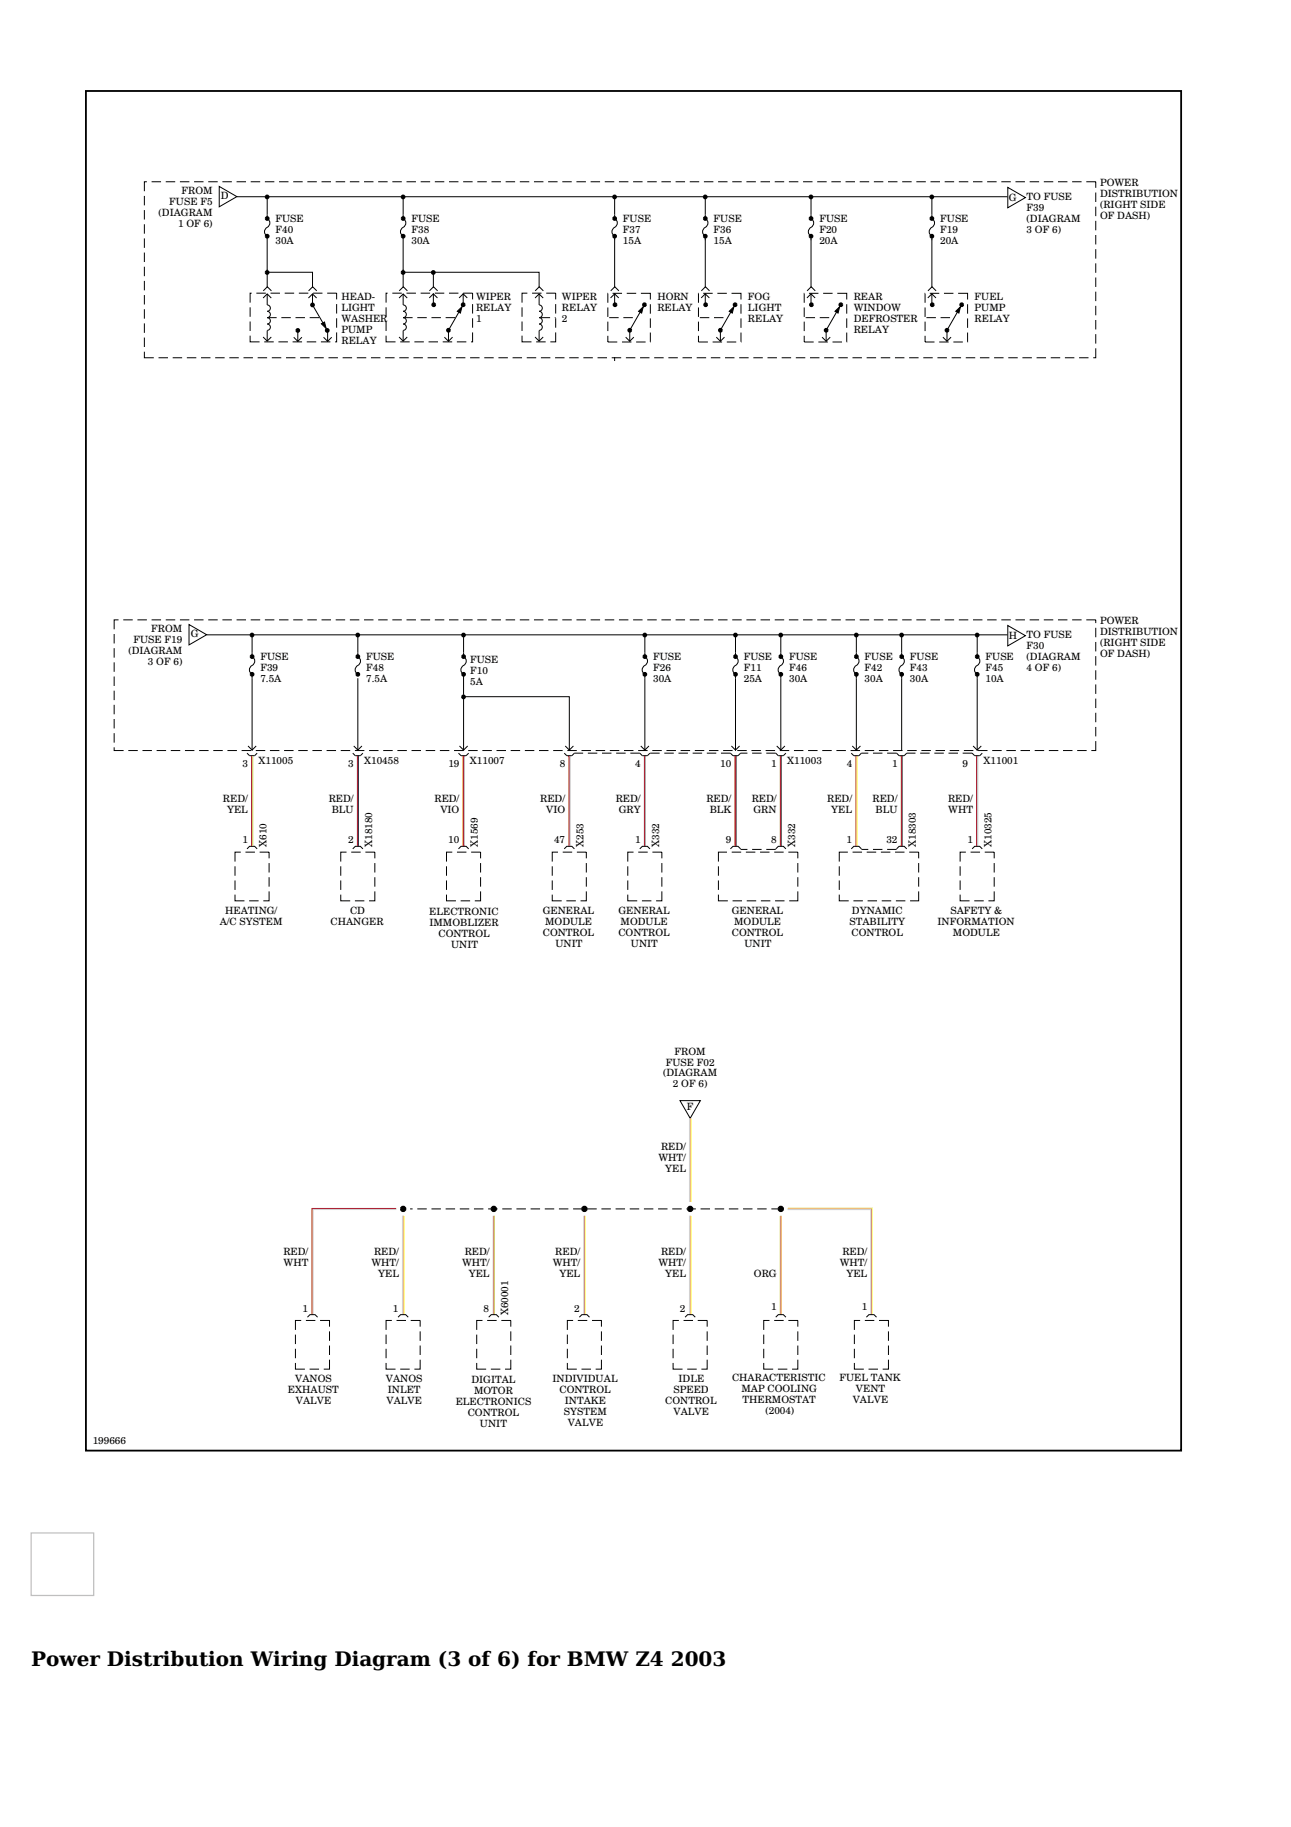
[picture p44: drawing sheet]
<svg xmlns="http://www.w3.org/2000/svg" width="210mm" height="297mm" viewBox="0 0 210 297" stroke-linecap="round" stroke-linejoin="round" font-family="sans-serif">
<defs><g id="words">
<g font-size="3.3">
<text x="5.1" y="270.8">Power Distribution Wiring Diagram (3 of 6) for BMW Z4</text>
<text x="109.1" y="270.8">2003</text>
</g>
<g font-size="1.6">
<text x="25.8" y="35.2">(DIAGRAM</text>
<text x="27.5" y="33.4">FUSE F5</text>
<text x="29.5" y="31.6">FROM</text>
<text x="35.9" y="32.4">D</text>
<text x="164" y="32.7">G</text>
<text x="166.9" y="32.4">TO FUSE</text>
<text x="166.9" y="34.2">F39</text>
<text x="178.9" y="30.3">POWER</text>
<text x="178.9" y="32">DISTRIBUTION</text>
<text x="178.9" y="33.8">(RIGHT SIDE</text>
<text x="178.9" y="35.6">OF DASH)</text>
<text x="29" y="36.9">1 OF 6)</text>
<text x="44.8" y="39.7">30A</text>
<text x="44.8" y="36.1">FUSE</text>
<text x="44.8" y="37.9">F40</text>
<text x="66.9" y="39.7">30A</text>
<text x="66.9" y="36.1">FUSE</text>
<text x="66.9" y="37.9">F38</text>
<text x="101.3" y="39.7">15A</text>
<text x="101.3" y="36.1">FUSE</text>
<text x="101.3" y="37.9">F37</text>
<text x="116" y="39.7">15A</text>
<text x="116" y="36.1">FUSE</text>
<text x="116" y="37.9">F36</text>
<text x="133.2" y="39.7">20A</text>
<text x="133.2" y="37.9">F20</text>
<text x="133.2" y="36.1">FUSE</text>
<text x="152.9" y="39.7">20A</text>
<text x="152.9" y="37.9">F19</text>
<text x="152.9" y="36.1">FUSE</text>
<text x="166.9" y="36">(DIAGRAM</text>
<text x="166.9" y="37.8">3 OF 6)</text>
<text x="55.5" y="52.3">WASHER</text>
<text x="55.5" y="48.7">HEAD-</text>
<text x="55.5" y="50.5">LIGHT</text>
<text x="77.4" y="48.8">WIPER</text>
<text x="77.4" y="50.6">RELAY</text>
<text x="77.4" y="52.3">1</text>
<text x="91.4" y="50.6">RELAY</text>
<text x="91.4" y="48.8">WIPER</text>
<text x="91.4" y="52.3">2</text>
<text x="106.9" y="50.6">RELAY</text>
<text x="106.9" y="48.8">HORN</text>
<text x="121.6" y="52.3">RELAY</text>
<text x="121.6" y="50.6">LIGHT</text>
<text x="121.6" y="48.8">FOG</text>
<text x="138.8" y="52.3">DEFROSTER</text>
<text x="138.8" y="48.8">REAR</text>
<text x="138.8" y="50.6">WINDOW</text>
<text x="158.5" y="50.6">PUMP</text>
<text x="158.5" y="48.8">FUEL</text>
<text x="158.5" y="52.3">RELAY</text>
<text x="55.5" y="55.9">RELAY</text>
<text x="55.5" y="54.1">PUMP</text>
<text x="138.8" y="54.1">RELAY</text>
<text x="178.9" y="101.5">POWER</text>
<text x="20.9" y="106.4">(DIAGRAM</text>
<text x="21.7" y="104.6">FUSE F19</text>
<text x="24.6" y="102.8">FROM</text>
<text x="31" y="103.6">G</text>
<text x="42.3" y="107.3">FUSE</text>
<text x="59.5" y="107.3">FUSE</text>
<text x="76.4" y="107.8">FUSE</text>
<text x="106.2" y="107.3">FUSE</text>
<text x="120.9" y="107.3">FUSE</text>
<text x="128.3" y="107.3">FUSE</text>
<text x="140.6" y="107.3">FUSE</text>
<text x="148" y="107.3">FUSE</text>
<text x="160.2" y="107.3">FUSE</text>
<text x="164" y="103.9">H</text>
<text x="166.9" y="107.3">(DIAGRAM</text>
<text x="166.9" y="103.7">TO FUSE</text>
<text x="166.9" y="105.5">F30</text>
<text x="178.9" y="103.3">DISTRIBUTION</text>
<text x="178.9" y="106.9">OF DASH)</text>
<text x="178.9" y="105.1">(RIGHT SIDE</text>
<text x="24.1" y="108.2">3 OF 6)</text>
<text x="42.3" y="110.9">7.5A</text>
<text x="42.3" y="109.1">F39</text>
<text x="59.5" y="110.9">7.5A</text>
<text x="59.5" y="109.1">F48</text>
<text x="76.4" y="111.4">5A</text>
<text x="76.4" y="109.6">F10</text>
<text x="106.2" y="110.9">30A</text>
<text x="106.2" y="109.1">F26</text>
<text x="120.9" y="110.9">25A</text>
<text x="120.9" y="109.1">F11</text>
<text x="128.3" y="110.9">30A</text>
<text x="128.3" y="109.1">F46</text>
<text x="140.6" y="110.9">30A</text>
<text x="140.6" y="109.1">F42</text>
<text x="148" y="110.9">30A</text>
<text x="148" y="109.1">F43</text>
<text x="160.2" y="110.9">10A</text>
<text x="160.2" y="109.1">F45</text>
<text x="166.9" y="109">4 OF 6)</text>
<text x="39.4" y="124.8">3</text>
<text x="42" y="124.3">X11005</text>
<text x="56.6" y="124.8">3</text>
<text x="59.2" y="124.3">X10458</text>
<text x="72.9" y="124.8">19</text>
<text x="76.4" y="124.3">X11007</text>
<text x="91" y="124.8">8</text>
<text x="103.3" y="124.8">4</text>
<text x="117.1" y="124.8">10</text>
<text x="125.4" y="124.8">1</text>
<text x="128" y="124.3">X11003</text>
<text x="137.7" y="124.8">4</text>
<text x="145" y="124.8">1</text>
<text x="156.5" y="124.6">9</text>
<text x="159.9" y="124.3">X11001</text>
<text x="36.3" y="130.4">RED/</text>
<text x="53.4" y="130.4">RED/</text>
<text x="70.6" y="130.4">RED/</text>
<text x="87.8" y="130.4">RED/</text>
<text x="100.1" y="130.4">RED/</text>
<text x="114.9" y="130.4">RED/</text>
<text x="122.2" y="130.4">RED/</text>
<text x="134.5" y="130.4">RED/</text>
<text x="141.9" y="130.4">RED/</text>
<text x="154.1" y="130.4">RED/</text>
<text x="36.9" y="132.2">YEL</text>
<text x="39.4" y="137">1</text>
<text x="43.3" y="137.7" transform="rotate(-90 43.3 137.7)">X610</text>
<text x="53.9" y="132.2">BLU</text>
<text x="56.6" y="137">2</text>
<text x="60.5" y="137.7" transform="rotate(-90 60.5 137.7)">X18180</text>
<text x="71.6" y="132.2">VIO</text>
<text x="72.9" y="137">10</text>
<text x="77.7" y="137.7" transform="rotate(-90 77.7 137.7)">X1569</text>
<text x="88.8" y="132.2">VIO</text>
<text x="90.1" y="137">47</text>
<text x="94.9" y="137.7" transform="rotate(-90 94.9 137.7)">X253</text>
<text x="100.6" y="132.2">GRY</text>
<text x="103.3" y="137">1</text>
<text x="107.2" y="137.7" transform="rotate(-90 107.2 137.7)">X332</text>
<text x="115.4" y="132.2">BLK</text>
<text x="118" y="137">9</text>
<text x="122.5" y="132.2">GRN</text>
<text x="125.4" y="137">8</text>
<text x="129.3" y="137.7" transform="rotate(-90 129.3 137.7)">X332</text>
<text x="135.2" y="132.2">YEL</text>
<text x="137.7" y="137">1</text>
<text x="142.3" y="132.2">BLU</text>
<text x="144.1" y="137">32</text>
<text x="148.9" y="137.7" transform="rotate(-90 148.9 137.7)">X18303</text>
<text x="154.2" y="132.2">WHT</text>
<text x="157.3" y="137">1</text>
<text x="161.2" y="137.7" transform="rotate(-90 161.2 137.7)">X10325</text>
<text x="36.6" y="148.7">HEATING/</text>
<text x="56.9" y="148.7">CD</text>
<text x="69.8" y="148.8">ELECTRONIC</text>
<text x="88.3" y="148.7">GENERAL</text>
<text x="100.5" y="148.7">GENERAL</text>
<text x="119" y="148.7">GENERAL</text>
<text x="138.5" y="148.5">DYNAMIC</text>
<text x="154.5" y="148.7">SAFETY &amp;</text>
<text x="35.7" y="150.5">A/C SYSTEM</text>
<text x="53.7" y="150.5">CHANGER</text>
<text x="69.8" y="150.6">IMMOBLIZER</text>
<text x="71.3" y="152.4">CONTROL</text>
<text x="73.3" y="154.2">UNIT</text>
<text x="88.3" y="152.3">CONTROL</text>
<text x="88.6" y="150.5">MODULE</text>
<text x="90.3" y="154">UNIT</text>
<text x="100.5" y="152.3">CONTROL</text>
<text x="100.9" y="150.5">MODULE</text>
<text x="102.6" y="154">UNIT</text>
<text x="119" y="152.3">CONTROL</text>
<text x="119.4" y="150.5">MODULE</text>
<text x="121" y="154">UNIT</text>
<text x="138.1" y="150.3">STABILITY</text>
<text x="138.5" y="152.1">CONTROL</text>
<text x="152.4" y="150.5">INFORMATION</text>
<text x="154.9" y="152.3">MODULE</text>
<text x="108.2" y="173.4">FUSE F02</text>
<text x="109.7" y="171.6">FROM</text>
<text x="107.8" y="175">(DIAGRAM</text>
<text x="109.4" y="176.8">2 OF 6)</text>
<text x="111.6" y="180.5">F</text>
<text x="107.1" y="188.7">WHT/</text>
<text x="107.5" y="186.9">RED/</text>
<text x="108.1" y="190.5">YEL</text>
<text x="46.1" y="204.1">RED/</text>
<text x="46.1" y="205.9">WHT</text>
<text x="60.4" y="205.9">WHT/</text>
<text x="60.8" y="204.1">RED/</text>
<text x="61.5" y="207.7">YEL</text>
<text x="75.1" y="205.9">WHT/</text>
<text x="75.6" y="204.1">RED/</text>
<text x="76.2" y="207.7">YEL</text>
<text x="89.9" y="205.9">WHT/</text>
<text x="90.3" y="204.1">RED/</text>
<text x="91" y="207.7">YEL</text>
<text x="107.1" y="205.9">WHT/</text>
<text x="107.5" y="204.1">RED/</text>
<text x="108.1" y="207.7">YEL</text>
<text x="122.6" y="207.7">ORG</text>
<text x="136.5" y="205.9">WHT/</text>
<text x="137" y="204.1">RED/</text>
<text x="137.6" y="207.7">YEL</text>
<text x="49.2" y="213.3">1</text>
<text x="63.9" y="213.3">1</text>
<text x="78.6" y="213.3">8</text>
<text x="82.6" y="213.9" transform="rotate(-90 82.6 213.9)">X60001</text>
<text x="93.4" y="213.3">2</text>
<text x="110.6" y="213.3">2</text>
<text x="125.4" y="213">1</text>
<text x="140.1" y="213">1</text>
<text x="46.8" y="226.5">EXHAUST</text>
<text x="48" y="224.7">VANOS</text>
<text x="62.7" y="224.7">VANOS</text>
<text x="63.1" y="226.5">INLET</text>
<text x="76.6" y="224.9">DIGITAL</text>
<text x="77.1" y="226.7">MOTOR</text>
<text x="89.8" y="224.7">INDIVIDUAL</text>
<text x="91" y="226.5">CONTROL</text>
<text x="109.5" y="226.5">SPEED</text>
<text x="110.3" y="224.7">IDLE</text>
<text x="119" y="224.5">CHARACTERISTIC</text>
<text x="120.6" y="226.3">MAP COOLING</text>
<text x="136.5" y="224.5">FUEL TANK</text>
<text x="139.2" y="226.3">VENT</text>
<text x="48.1" y="228.3">VALVE</text>
<text x="62.8" y="228.3">VALVE</text>
<text x="74.1" y="228.5">ELECTRONICS</text>
<text x="76.1" y="230.3">CONTROL</text>
<text x="78" y="232">UNIT</text>
<text x="91.7" y="230.1">SYSTEM</text>
<text x="91.8" y="228.3">INTAKE</text>
<text x="92.3" y="231.8">VALVE</text>
<text x="108.2" y="228.3">CONTROL</text>
<text x="109.5" y="230.1">VALVE</text>
<text x="120.7" y="228.1">THERMOSTAT</text>
<text x="124.5" y="229.9">(2004)</text>
<text x="138.6" y="228.1">VALVE</text>
<text x="15.1" y="234.7">199666</text>
</g>
</g></defs>
<path d="M14 14.8h178v221h-178z" fill="none" stroke="#000" stroke-width=".29"/>
<g fill="none" stroke="#000" stroke-width=".16">
<path d="M23.5 31.9v1.5M23.5 34.2v1.5M23.5 36.5v1.5M23.5 38.8v1.5M23.9 29.6h-.4v1.5M24.6 29.6h1.6M27 29.6h1.5M29.3 29.6h1.5M31.6 29.6h1.5M33.9 29.6h1.5M35.6 30.3l2.9 1.7-2.9 1.6zM36.2 29.6h1.5"/>
<path d="M38.5 29.6h1.5M38.5 32h125.3M40.8 29.6h1.5M43.1 29.6h1.5M43.4 32v3.5a.89 .89 0 0 1 .5 .9 .89 .89 0 0 1-.7 .7 .81 .81 0 0 0 .2 1.3v8.3M45.4 29.6h1.5M47.7 29.6h1.5M50 29.6h1.5M52.3 29.6h1.5M54.6 29.6h1.5M56.9 29.6h1.5M59.2 29.6h1.5"/>
<path d="M61.5 29.6h1.5M63.8 29.6h1.5M65.5 32v3.5a.89 .89 0 0 1 .5 .9 .89 .89 0 0 1-.7 .7 .81 .81 0 0 0 .2 1.3v8.3M66.1 29.6h1.5M68.4 29.6h1.5M70.7 29.6h1.5M73 29.6h1.5M75.3 29.6h1.5M77.6 29.6h1.5M79.9 29.6h1.5M82.2 29.6h1.5M84.5 29.6h1.6"/>
<path d="M86.8 29.6h1.6M89.1 29.6h1.6M91.4 29.6h1.6M93.7 29.6h1.6M96 29.6h1.6M98.3 29.6h1.6M99.9 32v3.5a.89 .89 0 0 1 .5 .9 .89 .89 0 0 1-.7 .7 .81 .81 0 0 0 .2 1.3v8.3M100.6 29.6h1.6M102.9 29.6h1.6M105.2 29.6h1.6M107.5 29.6h1.6M109.8 29.6h1.6"/>
<path d="M112.1 29.6h1.6M114.5 29.6h1.5M114.7 32v3.5a.89 .89 0 0 1 .4 .9 .89 .89 0 0 1-.7 .7 .81 .81 0 0 0 .3 1.3v8.3M116.8 29.6h1.5M119.1 29.6h1.5M121.4 29.6h1.5M123.7 29.6h1.5M126 29.6h1.5M128.3 29.6h1.5M130.6 29.6h1.5M131.9 32v3.5a.89 .89 0 0 1 .4 .9 .89 .89 0 0 1-.7 .7 .81 .81 0 0 0 .3 1.3v8.3M132.9 29.6h1.5"/>
<path d="M135.2 29.6h1.5M137.5 29.6h1.5M139.8 29.6h1.5M142.1 29.6h1.5M144.4 29.6h1.5M146.7 29.6h1.5M149 29.6h1.5M151.3 29.6h1.5M151.5 32v3.5a.89 .89 0 0 1 .4 .9 .89 .89 0 0 1-.6 .7 .81 .81 0 0 0 .2 1.3v.6M151.5 38.9v7.8M153.6 29.6h1.5M155.9 29.6h1.5"/>
<path d="M158.2 29.6h1.5M160.5 29.6h1.5M162.8 29.6h1.5M163.9 30.5l2.8 1.6-2.8 1.7zM165.1 29.6h1.5M167.4 29.6h1.5M169.7 29.6h1.5M172 29.6h1.6M174.3 29.6h1.6M176.6 29.6h1.6v.9M178.2 31.3v1.5M178.2 33.6v1.5"/>
<path d="M178.2 35.9v1.5M178.2 38.2v1.5M23.5 57.2v1h1.5M23.5 41.1v1.5M23.5 43.4v1.5M23.5 45.7v1.5M23.5 48v1.5M23.5 50.3v1.5M23.5 52.6v1.5M23.5 54.9v1.5M25.8 58.2h1.5M28.1 58.2h1.5"/>
<path d="M30.4 58.2h1.5M32.7 58.2h1.5M35 58.2h1.5M37.3 58.2h1.5M39.6 58.2h1.5M40.7 54.6v1h1.5M40.7 50v1.5M40.7 52.3v1.5M40.9 47.7h-.2v1.5M41.7 47.7h1.5M41.9 58.2h1.5M42.8 54.8l.6 .7 .7-.7"/>
<path d="M42.8 48.5l.6-.7 .7 .7M42.8 47.3l.7-.7 .6 .7M43 55.6h1.5M43.4 51.6a.52 .52 0 0 1 .6 .6 .52 .52 0 0 1-.6 .5 .52 .52 0 0 1 .6 .5 .52 .52 0 0 1-.6 .5M43.4 51.6h1.6M43.4 47.8v1.8a.52 .52 0 0 1 .6 .5 .52 .52 0 0 1-.6 .5 .52 .52 0 0 1 .6 .5 .52 .52 0 0 1-.6 .5M43.4 44.3h7.4v2.4M43.4 53.7v1.8M44 47.7h1.5M44.2 58.2h1.5M45.3 55.6h1.5M45.7 51.6h1.6"/>
<path d="M46.3 47.7h1.5M46.5 58.2h1.5M47.6 55.6h1.5M47.8 54.8l.6 .7 .7-.7M48 51.6h1.6M48.4 53.7v1.9M48.6 47.7h1.5M48.8 58.2h1.5M49.9 55.6h1.5M50.1 48.5l.7-.7 .7 .7M50.2 47.3l.6-.7 .7 .7M50.4 51.6h1.5"/>
<path d="M50.8 47.8v1.8l1.7 2.9M50.9 47.7h1.5M51.1 58.2h1.5M52.2 55.6h1.5M52.3 52.6l.5-.2 .2 1zM52.6 54.8l.7 .7 .6-.7M53.2 47.7h1.5v1M53.3 53.7v1.9M53.4 58.2h1.5M54.7 54v1.6h-.2M54.7 49.4v1.6M54.7 51.7v1.6"/>
<path d="M55.7 58.2h1.5M58 58.2h1.5M60.3 58.2h1.6M62.6 58.2h1.6M62.8 54.6v1h1.5M62.8 50v1.5M62.8 52.3v1.5M63 47.7h-.2v1.5M63.8 47.7h1.5M64.9 48.5l.6-.7 .7 .7M64.9 54.8l.6 .7 .7-.7M64.9 47.3l.7-.7 .6 .7"/>
<path d="M64.9 58.2h1.6M65.1 55.6h1.5M65.5 51.6a.52 .52 0 0 1 .6 .6 .52 .52 0 0 1-.6 .5 .52 .52 0 0 1 .6 .5 .52 .52 0 0 1-.6 .5M65.5 51.6h1.6M65.5 47.8v1.8a.52 .52 0 0 1 .6 .5 .52 .52 0 0 1-.6 .5 .52 .52 0 0 1 .6 .5 .52 .52 0 0 1-.6 .5M65.5 44.3h22.2v2.4M65.5 53.7v1.8M66.1 47.7h1.5M67.2 58.2h1.6M67.4 55.6h1.5M67.9 51.6h1.5M68.4 47.7h1.5"/>
<path d="M69.5 58.2h1.6M69.7 55.6h1.5M69.8 48.4l.7-.6 .6 .6M69.8 47.3l.7-.7 .6 .7M70.2 51.6h1.5M70.5 47.7v1.9M70.5 44.3v2.4M70.7 47.7h1.5M71.8 58.2h1.6M72 55.6h1.5M72.3 54.8l.6 .7 .7-.7M72.5 51.6h1.5"/>
<path d="M73 47.7h1.5M74.1 58.2h1.6M74.3 55.6h1.5M74.3 50.6l.8-.7-.2 1zM74.6 50.8l-1.7 2.9v1.8M74.6 48.4l.7-.6 .7 .6M75.3 47.7h1.5v1M75.3 47.7v1.9M76.4 58.2h1.6M76.8 54v1.6h-.2M76.8 49.4v1.6M76.8 51.7v1.6"/>
<path d="M78.7 58.2h1.6M81 58.2h1.6M83.3 58.2h1.6M84.9 54.6v1h1.5M84.9 50v1.5M84.9 52.3v1.5M85.6 58.2h1.6M85.7 47.7h-.8v1.5M86.5 47.7h1.5M87 54.8l.7 .7 .6-.7M87 48.5l.7-.7 .6 .7M87 47.3l.7-.7 .6 .7"/>
<path d="M87.2 55.6h1.5M87.7 47.8v1.8a.52 .52 0 0 1 .5 .5 .52 .52 0 0 1-.5 .5 .52 .52 0 0 1 .5 .5 .52 .52 0 0 1-.5 .5 .52 .52 0 0 1 .5 .6 .52 .52 0 0 1-.5 .5 .52 .52 0 0 1 .5 .5 .52 .52 0 0 1-.5 .5M87.7 53.7v1.8M87.9 51.6h1.5M87.9 58.2h1.6M88.8 47.7h1.5v1M90.2 51.6h.1M90.2 58.2h1.6M90.3 54v1.6h-.8M90.3 49.4v1.6M90.3 51.7v1.6M92.6 58.2h1.5"/>
<path d="M94.9 58.2h1.5M97.2 58.2h1.5M98.8 54.6v1h1.6M98.8 50v1.5M98.8 52.3v1.5M98.8 47.7v1.5M99.1 51.6h1.5M99.3 48.4l.6-.6 .7 .6M99.3 47.3l.7-.7 .6 .7M99.5 58.2h1.5M99.6 47.7h1.5M99.9 58.1v.6"/>
<path d="M99.9 47.7v1.9M101.1 55.6h1.6M101.4 51.6h1.5M101.7 54.8l.7 .7 .7-.7M101.8 58.2h1.5M101.9 47.7h1.5M103.4 55.6h1.6M103.8 50.6l.8-.7-.3 1zM104.1 58.2h1.5M104.1 50.8l-1.7 2.9v1.8M104.2 47.7h1.5v1M105.7 54.1v1.5"/>
<path d="M105.7 49.5v1.5M105.7 51.8v1.5M106.4 58.2h1.5M108.7 58.2h1.5M111 58.2h1.5M113.3 58.2h1.5M113.6 54.6v1h1.5M113.6 50v1.5M113.6 52.3v1.5M113.6 47.7v1.5M113.8 51.6h1.5M114 48.4l.7-.6 .6 .6"/>
<path d="M114 47.3l.7-.7 .7 .7M114.3 47.7h1.6M114.7 47.7v1.9M115.6 58.2h1.5M115.9 55.6h1.5M116.1 51.6h1.5M116.5 54.8l.6 .7 .7-.7M116.6 47.7h1.6M117.9 58.2h1.5M118.2 55.6h1.5M118.6 50.6l.7-.7-.2 1zM118.8 50.8l-1.7 2.9v1.8"/>
<path d="M118.9 47.7h1.6v1M120.2 58.2h1.5M120.5 54.1v1.5M120.5 49.5v1.5M120.5 51.8v1.5M122.5 58.2h1.5M124.8 58.2h1.5M127.1 58.2h1.5M129.4 58.2h1.5M130.8 54.6v1h1.5M130.8 50v1.5M130.8 52.3v1.5"/>
<path d="M130.8 47.7v1.5M131 51.6h1.5M131.2 48.4l.7-.6 .6 .6M131.2 47.3l.7-.7 .7 .7M131.5 47.7h1.6M131.7 58.2h1.5M131.9 47.7v1.9M133.1 55.6h1.5M133.3 51.6h1.5M133.7 54.8l.6 .7 .7-.7M133.8 47.7h1.6M134 58.2h1.5"/>
<path d="M135.4 55.6h1.5M135.8 50.6l.7-.7-.2 1zM136 50.8l-1.7 2.9v1.8M136.1 47.7h1.6v1M136.3 58.2h1.5M137.7 54.1v1.5M137.7 49.5v1.5M137.7 51.8v1.5M138.6 58.2h1.5M140.9 58.2h1.5M143.2 58.2h1.5M145.5 58.2h1.5"/>
<path d="M147.8 58.2h1.6M150.1 58.2h1.6M150.4 54.6v1h1.5M150.4 50v1.5M150.4 52.3v1.5M150.4 47.7v1.5M150.6 51.6h1.6M150.8 48.4l.7-.6 .7 .6M150.9 47.3l.6-.7 .7 .7M151.2 47.7h1.5M151.5 47.7v1.9M152.4 58.2h1.6"/>
<path d="M152.7 55.6h1.5M152.9 51.6h1.6M153.3 54.8l.7 .7 .6-.7M153.5 47.7h1.5M154.7 58.2h1.6M155 55.6h1.5M155.4 50.6l.8-.7-.3 1zM155.7 50.8l-1.7 2.9v1.8M155.8 47.7h1.5v1M157 58.2h1.6M157.3 54.1v1.5M157.3 49.5v1.5"/>
<path d="M157.3 51.8v1.5M159.3 58.2h1.6M161.6 58.2h1.6M163.9 58.2h1.6M166.2 58.2h1.6M168.5 58.2h1.6M170.8 58.2h1.6M173.1 58.2h1.6M175.4 58.2h1.6M178.2 56.6v1.6h-.5M178.2 40.5v1.5M178.2 42.8v1.6"/>
<path d="M178.2 45.1v1.6M178.2 47.4v1.6M178.2 49.7v1.6M178.2 52v1.6M178.2 54.3v1.6M18.6 103.1v1.5M18.6 105.4v1.5M18.6 107.7v1.5M18.6 110v1.5M18.6 112.3v1.5M18.6 114.6v1.5M18.6 116.9v1.5"/>
<path d="M18.6 119.2v1.5M19.3 100.8h-.7v1.5M20 100.8h1.6M22.3 100.8h1.6M24.6 100.8h1.6M27 100.8h1.5M29.3 100.8h1.5M30.7 101.5l2.9 1.7-2.9 1.7zM31.6 100.8h1.5M33.6 103.2h130.2M33.9 100.8h1.5M36.2 100.8h1.5"/>
<path d="M38.5 100.8h1.5M40.8 100.8h1.5M41 103.2v3.6a.89 .89 0 0 1 .4 .8 .89 .89 0 0 1-.6 .8 .81 .81 0 0 0 .2 1.2v12.4M43.1 100.8h1.5M45.4 100.8h1.5M47.7 100.8h1.5M50 100.8h1.5M52.3 100.8h1.5M54.6 100.8h1.5M56.9 100.8h1.5M58.2 103.2v3.6a.89 .89 0 0 1 .4 .8 .89 .89 0 0 1-.7 .8 .81 .81 0 0 0 .3 1.2M58.2 110.3v11.7"/>
<path d="M59.2 100.8h1.5M61.5 100.8h1.5M63.8 100.8h1.5M66.1 100.8h1.5M68.4 100.8h1.5M70.7 100.8h1.5M73 100.8h1.5M75.3 100.8h1.5M75.4 103.2v3.6a.89 .89 0 0 1 .4 .8 .89 .89 0 0 1-.7 .8 .81 .81 0 0 0 .3 1.2v12.4M75.4 113.3h17.2v8.6M77.6 100.8h1.5M79.9 100.8h1.5"/>
<path d="M82.2 100.8h1.5M84.5 100.8h1.6M86.8 100.8h1.6M89.1 100.8h1.6M91.4 100.8h1.6M93.7 100.8h1.6M96 100.8h1.6M98.3 100.8h1.6M100.6 100.8h1.6M102.9 100.8h1.6M104.8 103.2v3.6a.89 .89 0 0 1 .5 .8 .89 .89 0 0 1-.7 .8 .81 .81 0 0 0 .2 1.2v12.4M105.2 100.8h1.6"/>
<path d="M107.5 100.8h1.6M109.8 100.8h1.6M112.1 100.8h1.6M114.5 100.8h1.5M116.8 100.8h1.5M119.1 100.8h1.5M119.6 103.2v3.6a.89 .89 0 0 1 .4 .8 .89 .89 0 0 1-.6 .8 .81 .81 0 0 0 .2 1.2v12.4M121.4 100.8h1.5M123.7 100.8h1.5M126 100.8h1.5M127 103.2v3.6a.89 .89 0 0 1 .4 .8 .89 .89 0 0 1-.7 .8 .81 .81 0 0 0 .2 1.2l.1 12.4M128.3 100.8h1.5"/>
<path d="M130.6 100.8h1.5M132.9 100.8h1.5M135.2 100.8h1.5M137.5 100.8h1.5M139.2 103.2v3.6a.89 .89 0 0 1 .5 .8 .89 .89 0 0 1-.7 .8 .81 .81 0 0 0 .2 1.2v12.4M139.8 100.8h1.5M142.1 100.8h1.5M144.4 100.8h1.5M146.6 103.2v3.6a.89 .89 0 0 1 .4 .8 .89 .89 0 0 1-.6 .8 .81 .81 0 0 0 .2 1.2v12.4M146.7 100.8h1.5M149 100.8h1.5M151.3 100.8h1.5"/>
<path d="M153.6 100.8h1.5M155.9 100.8h1.5M158.2 100.8h1.5M158.9 103.2v3.6a.89 .89 0 0 1 .4 .8 .89 .89 0 0 1-.7 .8 .81 .81 0 0 0 .3 1.2v12.4M160.5 100.8h1.5M162.8 100.8h1.5M163.9 101.7l2.8 1.7-2.8 1.6zM165.1 100.8h1.5M167.4 100.8h1.5M169.7 100.8h1.5M172 100.8h1.6M174.3 100.8h1.6"/>
<path d="M176.6 100.8h1.6v.5M178.2 102.1v1.5M178.2 104.4v1.5M178.2 106.7v1.5M178.2 109v1.5M178.2 111.3v1.5M178.2 113.6v1.5M178.2 115.9v1.5M178.2 118.2v1.5M18.6 121.5v.5h1.5M20.9 122h1.5M23.2 122h1.5"/>
<path d="M25.5 122h1.5M27.8 122h1.5M30.1 122h1.5M32.4 122h1.5M34.7 122h1.5M37 122h1.5M39.1 138.5h-.9v1.6M39.3 122h1.5M39.9 138.5h1.5M40.2 138l.4-.4h.8l.4 .4M40.2 122.5l.4 .4h.8l.4-.4M40.3 121.3l.7 .6 .7-.6"/>
<path d="M41.6 122h1.5M42.2 138.5h1.6v1.1M43.9 122h1.5M46.2 122h1.5M48.5 122h1.5M50.8 122h1.5M53.1 122h1.5M55.4 122h1.5M56.3 138.5h-.9v1.6M57.1 138.5h1.5M57.4 138l.4-.4h.8l.4 .4M57.4 122.5l.4 .4h.8l.4-.4"/>
<path d="M57.5 121.3l.7 .6 .6-.6M57.7 122h1.5M59.4 138.5h1.5v1.1M60 122h1.5M62.3 122h1.5M64.6 122h1.5M66.9 122h1.6M69.2 122h1.6M71.5 122h1.6M73.5 138.5h-.9v1.6M73.8 122h1.6M74.3 138.5h1.5"/>
<path d="M74.5 138l.5-.4h.8l.4 .4M74.5 122.5l.5 .4h.8l.4-.4M74.7 121.3l.7 .6 .6-.6M76.1 122h1.6M76.6 138.5h1.5v1.1M78.4 122h1.6M80.7 122h1.6M83 122h1.6M85.3 122h1.6M87.6 122h1.6M89.9 122h1.6M90.7 138.5h-.9v1.6"/>
<path d="M91.5 138.5h1.5M91.7 138l.5-.4h.8l.4 .4M91.7 122.5l.5 .4h.8l.4-.4h1.4M91.9 121.3l.7 .6 .6-.6M92.2 122h1.6M93.8 138.5h1.5v1.1M94.5 122h1.6M95.6 122.5h1.5M96.9 122h1.5M97.9 122.5h1.5M99.2 122h1.5M100.2 122.5h1.5"/>
<path d="M101.5 122h1.5M102.5 122.5h1.5l.4 .4h.9l.4-.4M103 138.5h-.9v1.6M103.8 122h1.5M103.8 138.5h1.5M104 138l.4-.4h.9l.4 .4M104.2 121.3l.6 .6 .7-.6M105.7 122.5h1.5M106.1 122h1.5M106.1 138.5h1.5v1.1M108 122.5h1.5M108.4 122h1.5"/>
<path d="M110.3 122.5h1.6M110.7 122h1.5M112.6 122.5h1.6M113 122h1.5M114.9 122.5h1.6M115.3 122h1.5M117.2 122.5h1.6l.4 .4h.8l.4-.4h1.1M117.6 122h1.5M118.2 138.5h-1.4v1.6M118.8 138l.4-.4h.8l.4 .4M118.9 121.3l.7 .6 .6-.6M119 138.5h1.5"/>
<path d="M119.9 122h1.5M120.4 138.1h1.1M121.3 138.5h1.5M122.2 122h1.5M122.3 122.5h1.5M122.3 138.1h1.5M123.6 138.5h1.5M124.5 122h1.5M124.6 122.5h1.5l.4 .4h.9l.4-.4M124.6 138.1h1.5M125.9 138.5h1.5M126.1 138l.4-.4h.9l.4 .4"/>
<path d="M126.3 121.3l.7 .6 .6-.6M126.8 122h1.5M128.2 138.5h1.5v1.1M129.1 122h1.5M131.4 122h1.5M133.7 122h1.5M136 122h1.5M137.9 138.5h-1.4v1.6M138.3 122h1.5M138.4 138l.4-.4h.8l.5 .4M138.4 122.5l.4 .4h.8l.5-.4h1.1M138.6 121.3l.6 .6 .7-.6"/>
<path d="M138.6 138.5h1.6M140.1 138.1h1.1M140.6 122h1.5M140.9 138.5h1.6M141.9 122.5h1.6M141.9 138.1h1.6M142.9 122h1.5M143.2 138.5h1.6M144.2 122.5h1.6l.4 .4h.8l.4-.4h1.4M144.2 138.1h1.6M145.2 122h1.5M145.5 138.5h1.6"/>
<path d="M145.8 138l.4-.4h.8l.4 .4M147.5 122h1.5M147.8 138.5h1.6v1.1M149.6 122.5h1.5M149.8 122h1.5M151.9 122.5h1.6M152.1 122h1.5M154.2 122.5h1.6M154.4 122h1.6M156.5 122.5h1.6l.4 .4h.8l.4-.4M156.7 122h1.6M157 138.5h-.9v1.6"/>
<path d="M157.8 138.5h1.5M158.1 138l.4-.4h.8l.4 .4M158.2 121.3l.7 .6 .6-.6M159 122h1.6M160.1 138.5h1.5v1.1M161.3 122h1.6M163.6 122h1.6M165.9 122h1.6M168.2 122h1.6M170.5 122h1.6M172.8 122h1.6M175.1 122h1.6"/>
<path d="M178.2 120.5v1.5h-.8M38.2 145.5v1h1.5M38.2 140.8v1.6M38.2 143.1v1.6M40.5 146.5h1.5M43.8 144.9v1.6h-1M43.8 140.3v1.6M43.8 142.6v1.6M55.4 145.5v1h1.5M55.4 140.8v1.6M55.4 143.1v1.6M57.7 146.5h1.5"/>
<path d="M60.9 144.9v1.6h-.9M60.9 140.3v1.6M60.9 142.6v1.6M72.6 145.5v1h1.5M72.6 140.8v1.6M72.6 143.1v1.6M74.9 146.5h1.5M78.1 144.9v1.6h-.9M78.1 140.3v1.6M78.1 142.6v1.6M89.8 145.5v1h1.5M89.8 140.8v1.6"/>
<path d="M89.8 143.1v1.6M92.1 146.5h1.5M95.3 144.9v1.6h-.9M95.3 140.3v1.6M95.3 142.6v1.6M102.1 145.5v1h1.5M102.1 140.8v1.6M102.1 143.1v1.6M104.4 146.5h1.5M107.6 144.9v1.6h-.9M107.6 140.3v1.6M107.6 142.6v1.6"/>
<path d="M116.8 145.5v1h1.5M116.8 140.8v1.6M116.8 143.1v1.6M119.1 146.5h1.5M121.4 146.5h1.5M123.7 146.5h1.5M126 146.5h1.6M129.7 144.9v1.6h-1.4M129.7 140.3v1.6M129.7 142.6v1.6M136.5 145.5v1h1.5M136.5 140.8v1.6"/>
<path d="M136.5 143.1v1.6M138.8 146.5h1.5M141.1 146.5h1.5M143.4 146.5h1.5M145.7 146.5h1.5M149.4 144.9v1.6h-1.4M149.4 140.3v1.6M149.4 142.6v1.6M156.1 145.5v1h1.5M156.1 140.8v1.6M156.1 143.1v1.6M158.4 146.5h1.5"/>
<path d="M161.6 144.9v1.6h-.9M161.6 140.3v1.6M161.6 142.6v1.6M110.6 178.9h3.3l-1.7 2.9zM66.7 196.5h.4M67.9 196.5h1.5M70.2 196.5h1.5M72.5 196.5h1.5M74.8 196.5h1.5M77.1 196.5h1.5M79.4 196.5h1.5M81.7 196.5h1.5"/>
<path d="M84 196.5h1.5M86.3 196.5h1.5M88.6 196.5h1.5M90.9 196.5h1.5M93.2 196.5h1.5M95.5 196.5h1.5M97.8 196.5h1.5M100.1 196.5h1.5M102.4 196.5h1.5M104.7 196.5h1.5M107 196.5h1.5M109.3 196.5h1.5"/>
<path d="M111.6 196.5h1.5M113.9 196.5h1.5M116.2 196.5h1.5M118.5 196.5h1.5M120.8 196.5h1.5M123.1 196.5h1.5M125.4 196.5h1.6M48 217v1.5M48 219.3v1.5M49 214.7h-1v1.5M49.7 214.7h1.6M50 214.2l.4-.5h.8l.4 .5"/>
<path d="M52 214.7h1.6v1M53.6 216.5v1.5M53.6 218.8v1.5M62.8 217v1.5M62.8 219.3v1.5M63.7 214.7h-.9v1.5M64.5 214.7h1.5M64.7 214.2l.4-.5h.9l.4 .5M66.8 214.7h1.5v1M68.3 216.5v1.5M68.3 218.8v1.5M77.5 217v1.5"/>
<path d="M77.5 219.3v1.5M78.4 214.7h-.9v1.5M79.2 214.7h1.5M79.5 214.2l.4-.5h.8l.4 .5M81.5 214.7h1.5v1M83 216.5v1.5M83 218.8v1.5M92.2 217v1.5M92.2 219.3v1.5M93.2 214.7h-1v1.5M93.9 214.7h1.6M94.2 214.2l.4-.5h.8l.4 .5"/>
<path d="M96.3 214.7h1.5v1M97.8 216.5v1.5M97.8 218.8v1.5M109.4 217v1.5M109.4 219.3v1.5M110.4 214.7h-1v1.5M111.1 214.7h1.6M111.4 214.2l.4-.5h.8l.4 .5M113.4 214.7h1.6v1M115 216.5v1.5M115 218.8v1.5M124.2 217v1.5"/>
<path d="M124.2 219.3v1.5M125.1 214.7h-.9v1.5M125.9 214.7h1.5M126.1 214.2l.4-.5h.9l.4 .5M128.2 214.7h1.5v1M129.7 216.5v1.5M129.7 218.8v1.5M138.9 217v1.5M138.9 219.3v1.5M139.8 214.7h-.9v1.5M140.6 214.7h1.6M140.9 214.2l.4-.5h.8l.4 .5"/>
<path d="M142.9 214.7h1.6v1M144.5 216.5v1.5M144.5 218.8v1.5M48 221.6v1h1.6M50.3 222.6h1.6M53.6 221.1v1.5h-1M62.8 221.6v1h1.5M65.1 222.6h1.5M68.3 221.1v1.5h-.9M77.5 221.6v1h1.5M79.8 222.6h1.5M83 221.1v1.5h-.9"/>
<path d="M92.2 221.6v1h1.6M94.5 222.6h1.6M97.8 221.1v1.5h-.9M109.4 221.6v1h1.6M111.7 222.6h1.6M115 221.1v1.5h-1M124.2 221.6v1h1.5M126.5 222.6h1.5M129.7 221.1v1.5h-.9M138.9 221.6v1h1.5M141.2 222.6h1.5M144.5 221.1v1.5h-1"/>
</g>
<g fill="none" stroke="#000" stroke-width=".38">
<circle cx="43.4" cy="32" r=".19"/>
<circle cx="43.4" cy="38.4" r=".19"/>
<circle cx="43.4" cy="35.5" r=".19"/>
<circle cx="65.5" cy="32" r=".19"/>
<circle cx="65.5" cy="38.4" r=".19"/>
<circle cx="65.5" cy="35.5" r=".19"/>
<circle cx="99.9" cy="32" r=".19"/>
<circle cx="99.9" cy="38.4" r=".19"/>
<circle cx="99.9" cy="35.5" r=".19"/>
<circle cx="114.7" cy="32" r=".19"/>
<circle cx="114.7" cy="38.4" r=".19"/>
<circle cx="114.7" cy="35.5" r=".19"/>
<circle cx="131.9" cy="32" r=".19"/>
<circle cx="131.9" cy="38.4" r=".19"/>
<circle cx="131.9" cy="35.5" r=".19"/>
<circle cx="151.5" cy="32" r=".19"/>
<circle cx="151.5" cy="38.4" r=".19"/>
<circle cx="151.5" cy="35.5" r=".19"/>
<circle cx="43.4" cy="44.3" r=".19"/>
<circle cx="48.4" cy="53.7" r=".19"/>
<circle cx="50.8" cy="49.6" r=".19"/>
<circle cx="53.2" cy="53.7" r=".19"/>
<circle cx="65.5" cy="44.3" r=".19"/>
<circle cx="70.4" cy="44.3" r=".19"/>
<circle cx="70.5" cy="49.5" r=".19"/>
<circle cx="72.9" cy="53.7" r=".19"/>
<circle cx="75.3" cy="49.5" r=".19"/>
<circle cx="100" cy="49.5" r=".19"/>
<circle cx="102.4" cy="53.7" r=".19"/>
<circle cx="104.8" cy="49.5" r=".19"/>
<circle cx="114.7" cy="49.5" r=".19"/>
<circle cx="117.1" cy="53.7" r=".19"/>
<circle cx="119.5" cy="49.5" r=".19"/>
<circle cx="131.9" cy="49.5" r=".19"/>
<circle cx="134.3" cy="53.7" r=".19"/>
<circle cx="136.7" cy="49.5" r=".19"/>
<circle cx="151.6" cy="49.5" r=".19"/>
<circle cx="154" cy="53.7" r=".19"/>
<circle cx="156.4" cy="49.5" r=".19"/>
<circle cx="41" cy="103.2" r=".19"/>
<circle cx="41" cy="109.6" r=".19"/>
<circle cx="41" cy="106.8" r=".19"/>
<circle cx="58.2" cy="103.2" r=".19"/>
<circle cx="58.2" cy="109.6" r=".19"/>
<circle cx="58.2" cy="106.8" r=".19"/>
<circle cx="75.4" cy="103.2" r=".19"/>
<circle cx="75.4" cy="113.3" r=".19"/>
<circle cx="75.4" cy="109.6" r=".19"/>
<circle cx="75.4" cy="106.8" r=".19"/>
<circle cx="104.8" cy="103.2" r=".19"/>
<circle cx="104.8" cy="109.6" r=".19"/>
<circle cx="104.8" cy="106.8" r=".19"/>
<circle cx="119.6" cy="103.2" r=".19"/>
<circle cx="119.6" cy="109.6" r=".19"/>
<circle cx="119.6" cy="106.8" r=".19"/>
<circle cx="126.9" cy="103.2" r=".19"/>
<circle cx="126.9" cy="109.6" r=".19"/>
<circle cx="127" cy="106.8" r=".19"/>
<circle cx="139.2" cy="103.2" r=".19"/>
<circle cx="139.2" cy="109.6" r=".19"/>
<circle cx="139.2" cy="106.8" r=".19"/>
<circle cx="146.6" cy="103.2" r=".19"/>
<circle cx="146.6" cy="109.6" r=".19"/>
<circle cx="146.6" cy="106.8" r=".19"/>
<circle cx="158.9" cy="103.2" r=".19"/>
<circle cx="158.9" cy="109.6" r=".19"/>
<circle cx="158.9" cy="106.8" r=".19"/>
</g>
<path d="M65.5 197.7v16M80.3 197.7v16M95 197.7v16M112.2 181.8v13.6M112.2 197.7v16M128.1 196.5h13.6v17.2" fill="none" stroke="#f00" stroke-width=".16"/>
<path d="M127 197.7v16" fill="none" stroke="#ff8000" stroke-width=".31"/>
<g fill="none" stroke="#000" stroke-width=".52">
<circle cx="65.5" cy="196.5" r=".26"/>
<circle cx="80.3" cy="196.5" r=".26"/>
<circle cx="95" cy="196.5" r=".26"/>
<circle cx="112.2" cy="196.5" r=".26"/>
<circle cx="127" cy="196.5" r=".26"/>
</g>
<path d="M52.3 52.6l.5-.2 .2 1zM74.3 50.6l.8-.7-.2 1zM103.8 50.6l.8-.7-.3 1zM118.6 50.6l.7-.7-.2 1zM135.8 50.6l.7-.7-.2 1zM155.4 50.6l.8-.7-.3 1z" fill="#000"/>
<path d="M40.9 122.9v14.7M58.1 122.9v14.7M75.3 122.9v14.7M92.5 122.9v14.7M104.8 122.9v14.7M119.5 122.9v14.7M126.9 122.9v14.7M139.2 122.9v14.7M146.5 122.9v14.7M158.8 122.9v14.7M64.4 196.5h-13.6v17.2" fill="none" stroke="#f00" stroke-width=".2"/>
<path d="M159 122.9v14.7M64.4 196.6h-13.5v17.1M65.4 197.7v16M80.2 197.7v16M94.9 197.7v16M112.1 181.8v13.6M112.1 197.7v16M128.1 196.7h13.5v17" fill="none" stroke="#d2d2d2" stroke-width=".16"/>
<path d="M58.3 122.9v14.7M146.7 122.9v14.7" fill="none" stroke="#00f" stroke-width=".16"/>
<path d="M41.1 122.9v14.7M139.3 122.9v14.7M65.7 197.7v16M80.4 197.7v16M95.1 197.7v16M112.3 181.8v13.6M112.3 197.7v16M128.1 196.4h13.7v17.3" fill="none" stroke="#ff0" stroke-width=".16"/>
<path d="M75.5 122.9v14.7M92.7 122.9v14.7" fill="none" stroke="#f0f" stroke-width=".16"/>
<path d="M104.9 122.9v14.7" fill="none" stroke="#afafaf" stroke-width=".16"/>
<path d="M119.7 122.9v14.7" fill="none" stroke="#323232" stroke-width=".16"/>
<path d="M127.1 122.9v14.7" fill="none" stroke="#39e500" stroke-width=".16"/>
<path d="M5.1 249.2h10.1v10.2h-10.1z" fill="none" stroke="#c0c0c0" stroke-width=".2"/>
<use href="#words"/>
</svg>
